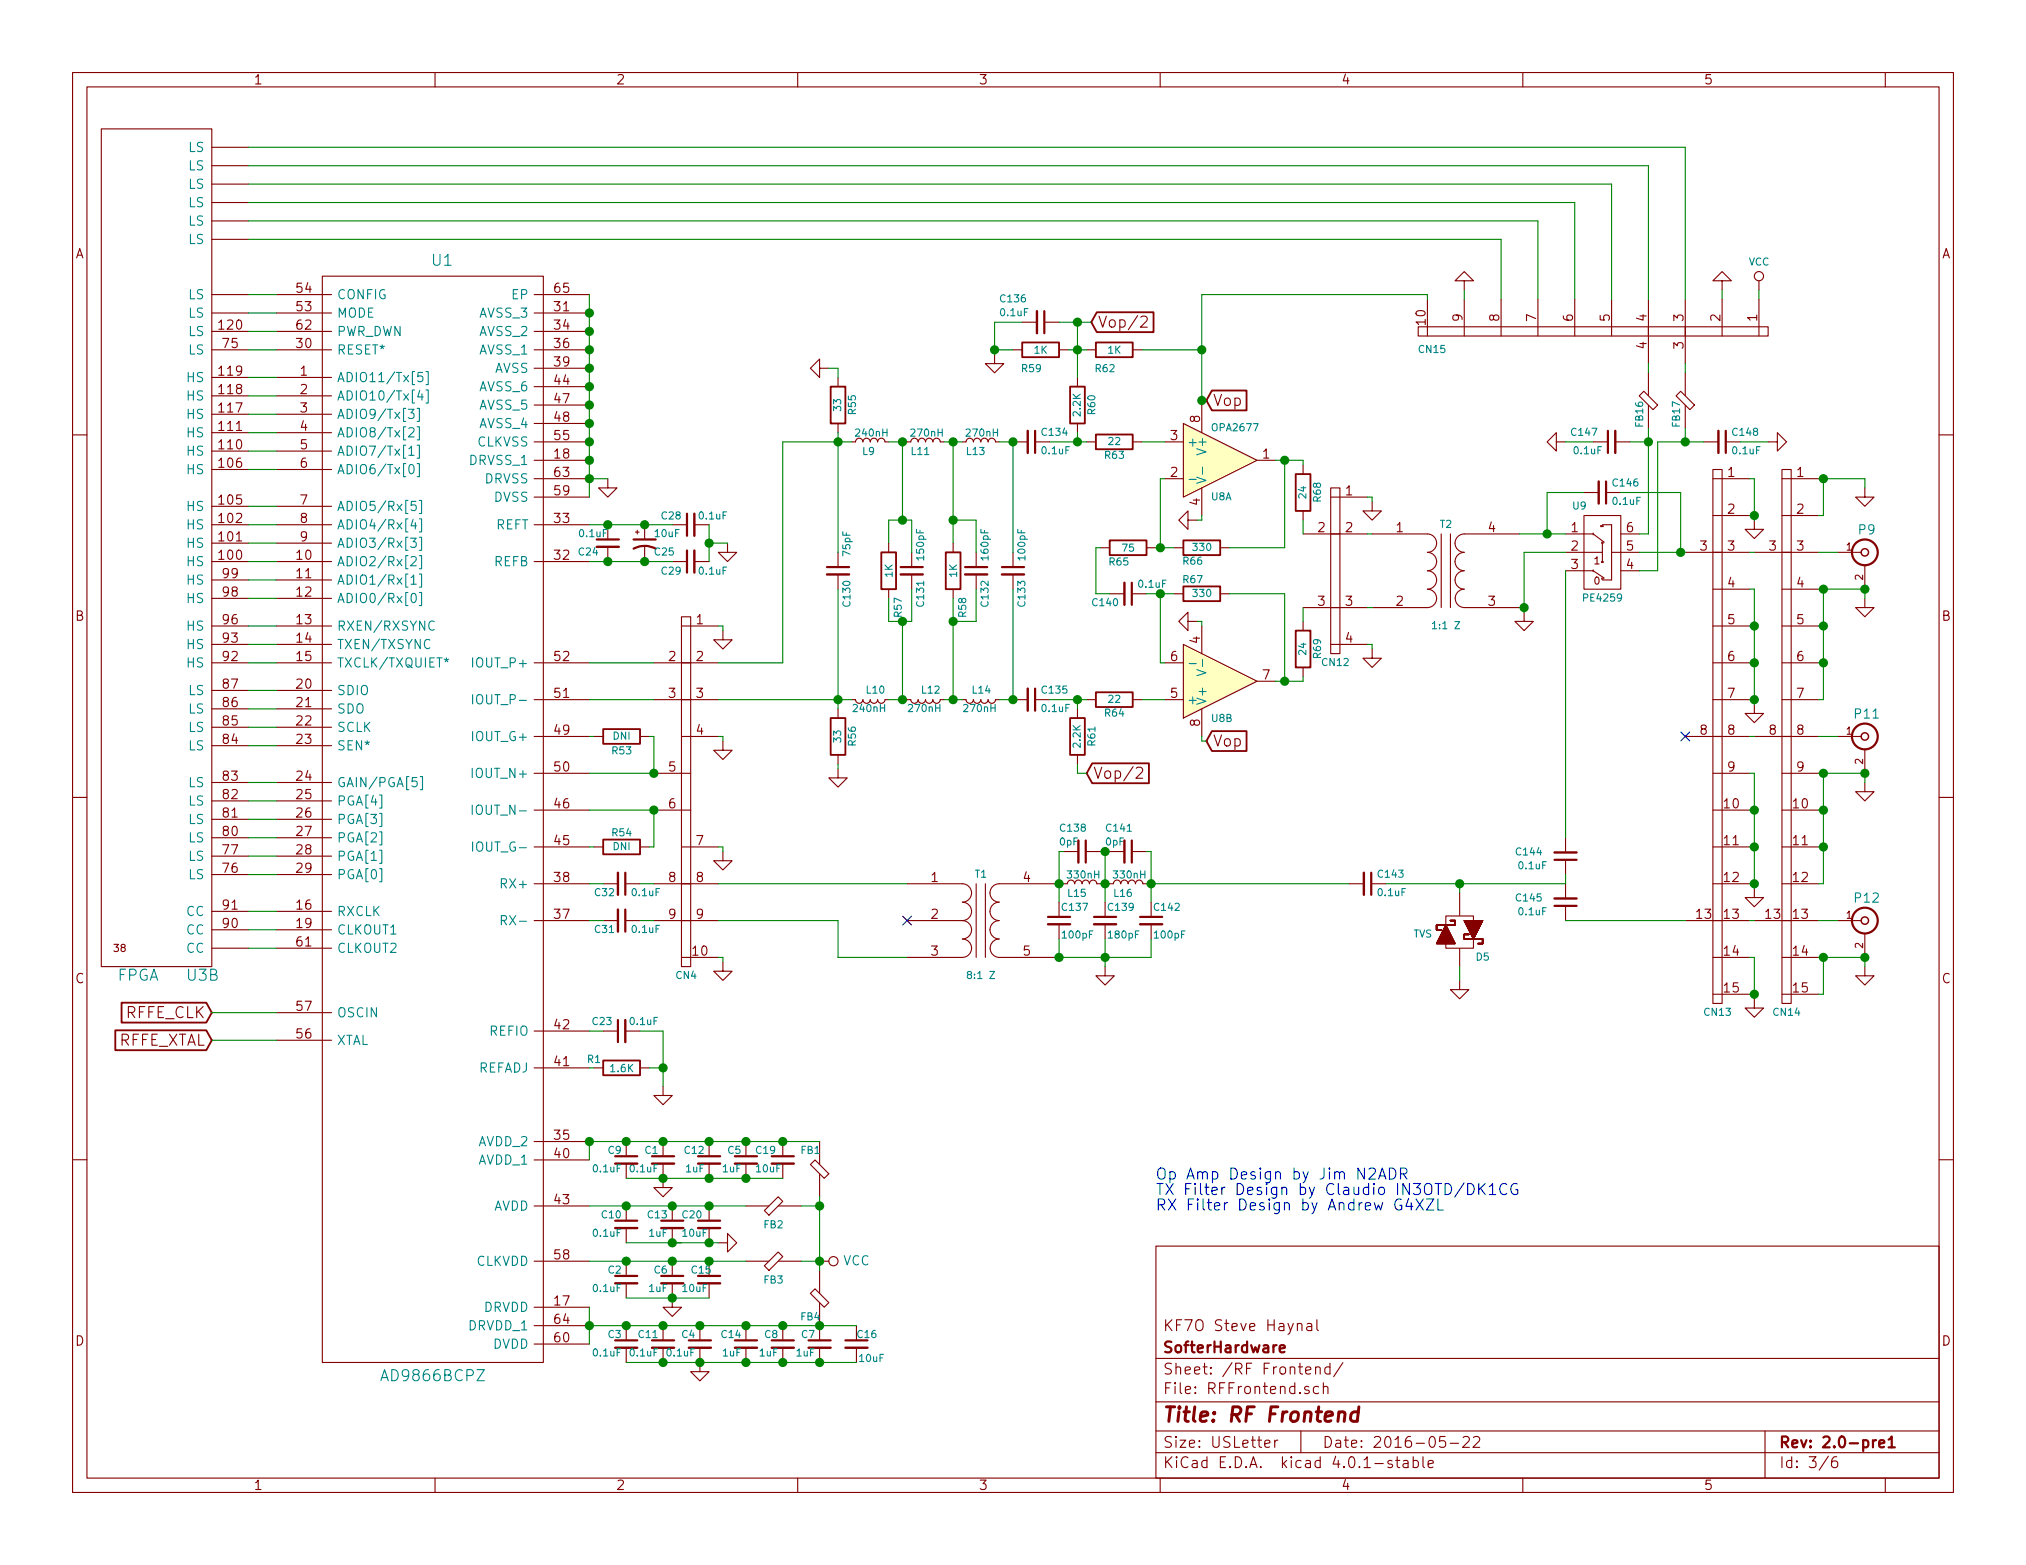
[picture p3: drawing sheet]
<svg xmlns="http://www.w3.org/2000/svg" width="279mm" height="216mm" viewBox="0 0 279 216" stroke-linecap="round" stroke-linejoin="round" font-family="sans-serif">
<defs><g id="words">
<text font-size="2.8" fill="#840000" x="160.4" y="196.2">Title: RF Frontend</text>
<g font-size="2.1" fill="#008484">
<text x="59.6" y="36.7">U1</text>
<text x="16.1" y="135.3">FPGA</text>
<text x="25.8" y="135.3">U3B</text>
<text x="52.9" y="190.6">AD9866BCPZ</text>
</g>
<g font-size="2.1" fill="#840000">
<text x="151.4" y="45.2">Vop/2</text>
<text x="167.3" y="56">Vop</text>
<text x="150.8" y="107.4">Vop/2</text>
<text x="167.3" y="103">Vop</text>
<text x="17.2" y="140.5">RFFE_CLK</text>
<text x="16" y="144.3">RFFE_XTAL</text>
<text x="160.4" y="183.6">KF7O Steve Haynal</text>
<text x="160.4" y="189.6">Sheet: /RF Frontend/</text>
<text x="160.4" y="186.6">SofterHardware</text>
<text x="160.4" y="192.3">File: RFFrontend.sch</text>
<text x="160.4" y="202.5">KiCad E.D.A. kicad 4.0.1-stable</text>
<text x="160.4" y="199.7">Size: USLetter</text>
<text x="182.4" y="199.7">Date: 2016-05-22</text>
<text x="245.4" y="199.7">Rev: 2.0-pre1</text>
<text x="245.4" y="202.5">Id: 3/6</text>
</g>
<g font-size="2.1" fill="#0000c2">
<text x="159.4" y="162.7">Op Amp Design by Jim N2ADR</text>
<text x="159.4" y="164.9">TX Filter Design by Claudio IN3OTD/DK1CG</text>
<text x="159.4" y="167">RX Filter Design by Andrew G4XZL</text>
</g>
<g font-size="1.8" fill="#840000">
<text x="35" y="11.6">1</text>
<text x="85" y="11.6">2</text>
<text x="135" y="11.6">3</text>
<text x="185" y="11.6">4</text>
<text x="235" y="11.6">5</text>
<text x="10.4" y="35.6">A</text>
<text x="267.8" y="35.6">A</text>
<text x="40.9" y="40.4">54</text>
<text x="76.5" y="40.4">65</text>
<text x="30.3" y="45.5">120</text>
<text x="40.9" y="45.5">62</text>
<text x="40.9" y="42.9">53</text>
<text x="76.5" y="42.9">31</text>
<text x="76.5" y="45.5">34</text>
<text x="196.6" y="44.8" transform="rotate(-90 196.6 44.8)">10</text>
<text x="201.7" y="44.3" transform="rotate(-90 201.7 44.3)">9</text>
<text x="206.8" y="44.3" transform="rotate(-90 206.8 44.3)">8</text>
<text x="211.8" y="44.3" transform="rotate(-90 211.8 44.3)">7</text>
<text x="216.9" y="44.3" transform="rotate(-90 216.9 44.3)">6</text>
<text x="222" y="44.3" transform="rotate(-90 222 44.3)">5</text>
<text x="227.1" y="44.3" transform="rotate(-90 227.1 44.3)">4</text>
<text x="232.2" y="44.3" transform="rotate(-90 232.2 44.3)">3</text>
<text x="237.2" y="44.3" transform="rotate(-90 237.2 44.3)">2</text>
<text x="242.3" y="44.3" transform="rotate(-90 242.3 44.3)">1</text>
<text x="30.3" y="51.8">119</text>
<text x="30.8" y="48">75</text>
<text x="40.9" y="48">30</text>
<text x="41.4" y="51.8">1</text>
<text x="76.5" y="53.1">44</text>
<text x="76.5" y="48">36</text>
<text x="76.5" y="50.5">39</text>
<text x="227.1" y="48.1" transform="rotate(-90 227.1 48.1)">4</text>
<text x="232.2" y="48.1" transform="rotate(-90 232.2 48.1)">3</text>
<text x="30.3" y="59.4">111</text>
<text x="30.3" y="56.9">117</text>
<text x="30.3" y="54.4">118</text>
<text x="41.4" y="54.4">2</text>
<text x="41.4" y="56.9">3</text>
<text x="41.4" y="59.4">4</text>
<text x="76.5" y="55.6">47</text>
<text x="76.5" y="58.2">48</text>
<text x="165.5" y="58.3" transform="rotate(-90 165.5 58.3)">8</text>
<text x="30.3" y="62">110</text>
<text x="30.3" y="64.5">106</text>
<text x="41.4" y="62">5</text>
<text x="41.4" y="64.5">6</text>
<text x="76.5" y="65.8">63</text>
<text x="76.5" y="60.7">55</text>
<text x="76.5" y="63.2">18</text>
<text x="161.4" y="65.8">2</text>
<text x="161.4" y="60.7">3</text>
<text x="174.1" y="63.2">1</text>
<text x="238.3" y="65.8">1</text>
<text x="247.8" y="65.8">1</text>
<text x="30.3" y="69.6">105</text>
<text x="41.4" y="69.6">7</text>
<text x="76.5" y="68.3">59</text>
<text x="165.5" y="69.7" transform="rotate(-90 165.5 69.7)">4</text>
<text x="185.6" y="68.3">1</text>
<text x="238.3" y="70.9">2</text>
<text x="247.8" y="70.9">2</text>
<text x="30.3" y="77.2">100</text>
<text x="30.3" y="74.7">101</text>
<text x="30.3" y="72.1">102</text>
<text x="40.9" y="77.2">10</text>
<text x="41.4" y="72.1">8</text>
<text x="41.4" y="74.7">9</text>
<text x="76.5" y="77.2">32</text>
<text x="76.5" y="72.1">33</text>
<text x="181.8" y="73.4">2</text>
<text x="185.6" y="73.4">2</text>
<text x="192.6" y="73.4">1</text>
<text x="205.3" y="73.4">4</text>
<text x="216.7" y="73.4">1</text>
<text x="216.7" y="75.9">2</text>
<text x="224.3" y="75.9">5</text>
<text x="224.3" y="73.4">6</text>
<text x="234.5" y="75.9">3</text>
<text x="238.3" y="75.9">3</text>
<text x="244" y="75.9">3</text>
<text x="247.8" y="75.9">3</text>
<text x="30.8" y="82.3">98</text>
<text x="30.8" y="79.8">99</text>
<text x="40.9" y="79.8">11</text>
<text x="40.9" y="82.3">12</text>
<text x="181.8" y="83.6">3</text>
<text x="185.6" y="83.6">3</text>
<text x="192.6" y="83.6">2</text>
<text x="205.3" y="83.6">3</text>
<text x="216.7" y="78.5">3</text>
<text x="224.3" y="78.5">4</text>
<text x="238.3" y="81">4</text>
<text x="247.8" y="81">4</text>
<text x="10.4" y="85.6">B</text>
<text x="30.8" y="88.6">93</text>
<text x="30.8" y="86.1">96</text>
<text x="40.9" y="86.1">13</text>
<text x="40.9" y="88.6">14</text>
<text x="96" y="86.1">1</text>
<text x="165.5" y="88.7" transform="rotate(-90 165.5 88.7)">4</text>
<text x="185.6" y="88.6">4</text>
<text x="238.3" y="86.1">5</text>
<text x="247.8" y="86.1">5</text>
<text x="267.8" y="85.6">B</text>
<text x="30.8" y="91.2">92</text>
<text x="30.8" y="95">87</text>
<text x="40.9" y="95">20</text>
<text x="40.9" y="91.2">15</text>
<text x="76.5" y="91.2">52</text>
<text x="92.2" y="91.2">2</text>
<text x="96" y="91.2">2</text>
<text x="161.4" y="91.2">6</text>
<text x="174.1" y="93.7">7</text>
<text x="238.3" y="91.2">6</text>
<text x="247.8" y="91.2">6</text>
<text x="30.8" y="100.1">85</text>
<text x="30.8" y="97.5">86</text>
<text x="40.9" y="97.5">21</text>
<text x="40.9" y="100.1">22</text>
<text x="76.5" y="96.3">51</text>
<text x="76.5" y="101.3">49</text>
<text x="92.2" y="96.3">3</text>
<text x="96" y="96.3">3</text>
<text x="96" y="101.3">4</text>
<text x="161.4" y="96.3">5</text>
<text x="165.5" y="100.2" transform="rotate(-90 165.5 100.2)">8</text>
<text x="234.5" y="101.3">8</text>
<text x="238.3" y="96.3">7</text>
<text x="238.3" y="101.3">8</text>
<text x="244" y="101.3">8</text>
<text x="247.8" y="96.3">7</text>
<text x="247.8" y="101.3">8</text>
<text x="30.8" y="107.7">83</text>
<text x="30.8" y="102.6">84</text>
<text x="40.9" y="102.6">23</text>
<text x="40.9" y="107.7">24</text>
<text x="76.5" y="106.4">50</text>
<text x="92.2" y="106.4">5</text>
<text x="238.3" y="106.4">9</text>
<text x="247.8" y="106.4">9</text>
<text x="30.8" y="112.8">81</text>
<text x="30.8" y="110.2">82</text>
<text x="40.9" y="110.2">25</text>
<text x="40.9" y="112.8">26</text>
<text x="76.5" y="111.5">46</text>
<text x="92.2" y="111.5">6</text>
<text x="237.8" y="111.5">10</text>
<text x="247.3" y="111.5">10</text>
<text x="30.8" y="115.3">80</text>
<text x="30.8" y="117.9">77</text>
<text x="40.9" y="115.3">27</text>
<text x="40.9" y="117.9">28</text>
<text x="76.5" y="116.6">45</text>
<text x="96" y="116.6">7</text>
<text x="237.8" y="116.6">11</text>
<text x="247.3" y="116.6">11</text>
<text x="30.8" y="125.5">91</text>
<text x="30.8" y="120.4">76</text>
<text x="40.9" y="125.5">16</text>
<text x="40.9" y="120.4">29</text>
<text x="76.5" y="121.7">38</text>
<text x="92.2" y="121.7">8</text>
<text x="96" y="121.7">8</text>
<text x="128.4" y="121.7">1</text>
<text x="141.1" y="121.7">4</text>
<text x="237.8" y="121.7">12</text>
<text x="247.3" y="121.7">12</text>
<text x="30.8" y="128">90</text>
<text x="40.9" y="130.6">61</text>
<text x="40.9" y="128">19</text>
<text x="76.5" y="126.7">37</text>
<text x="92.2" y="126.7">9</text>
<text x="95.6" y="131.8">10</text>
<text x="96" y="126.7">9</text>
<text x="128.4" y="126.7">2</text>
<text x="128.4" y="131.8">3</text>
<text x="141.1" y="131.8">5</text>
<text x="234" y="126.7">13</text>
<text x="237.8" y="126.7">13</text>
<text x="237.8" y="131.8">14</text>
<text x="243.5" y="126.7">13</text>
<text x="247.3" y="126.7">13</text>
<text x="247.3" y="131.8">14</text>
<text x="10.4" y="135.6">C</text>
<text x="237.8" y="136.9">15</text>
<text x="247.3" y="136.9">15</text>
<text x="267.8" y="135.6">C</text>
<text x="40.9" y="143.3">56</text>
<text x="40.9" y="139.4">57</text>
<text x="76.5" y="142">42</text>
<text x="76.5" y="147.1">41</text>
<text x="76.5" y="159.8">40</text>
<text x="76.5" y="157.2">35</text>
<text x="76.5" y="166.1">43</text>
<text x="76.5" y="173.7">58</text>
<text x="10.4" y="185.6">D</text>
<text x="76.5" y="185.2">60</text>
<text x="76.5" y="182.6">64</text>
<text x="76.5" y="180.1">17</text>
<text x="267.8" y="185.6">D</text>
<text x="35" y="205.5">1</text>
<text x="85" y="205.5">2</text>
<text x="135" y="205.5">3</text>
<text x="185" y="205.5">4</text>
<text x="235" y="205.5">5</text>
</g>
<g font-size="1.8" fill="#008484">
<text x="25.9" y="23.5">LS</text>
<text x="25.9" y="21">LS</text>
<text x="25.9" y="28.6">LS</text>
<text x="25.9" y="26">LS</text>
<text x="25.9" y="33.7">LS</text>
<text x="25.9" y="31.1">LS</text>
<text x="25.9" y="41.3">LS</text>
<text x="46.5" y="41.3">CONFIG</text>
<text x="70.5" y="41.3">EP</text>
<text x="25.9" y="43.8">LS</text>
<text x="25.9" y="46.4">LS</text>
<text x="46.5" y="46.4">PWR_DWN</text>
<text x="46.5" y="43.8">MODE</text>
<text x="66.1" y="43.8">AVSS_3</text>
<text x="66.1" y="46.4">AVSS_2</text>
<text x="25.7" y="52.7">HS</text>
<text x="25.9" y="48.9">LS</text>
<text x="46.5" y="52.7">ADIO11/Tx[5]</text>
<text x="46.5" y="48.9">RESET*</text>
<text x="66.1" y="54">AVSS_6</text>
<text x="66.1" y="48.9">AVSS_1</text>
<text x="68.1" y="51.4">AVSS</text>
<text x="25.7" y="57.8">HS</text>
<text x="25.7" y="55.2">HS</text>
<text x="46.5" y="55.2">ADIO10/Tx[4]</text>
<text x="46.5" y="57.8">ADIO9/Tx[3]</text>
<text x="66.1" y="56.5">AVSS_5</text>
<text x="66.1" y="59.1">AVSS_4</text>
<text x="25.7" y="62.9">HS</text>
<text x="25.7" y="60.3">HS</text>
<text x="25.7" y="65.4">HS</text>
<text x="46.5" y="60.3">ADIO8/Tx[2]</text>
<text x="46.5" y="62.9">ADIO7/Tx[1]</text>
<text x="46.5" y="65.4">ADIO6/Tx[0]</text>
<text x="64.8" y="64.1">DRVSS_1</text>
<text x="65.7" y="61.6">CLKVSS</text>
<text x="163.7" y="61.6">+</text>
<text x="166.4" y="62.4" transform="rotate(-90 166.4 62.4)">V+</text>
<text x="25.7" y="70.5">HS</text>
<text x="46.5" y="70.5">ADIO5/Rx[5]</text>
<text x="66.8" y="66.7">DRVSS</text>
<text x="68.1" y="69.2">DVSS</text>
<text x="25.7" y="75.6">HS</text>
<text x="25.7" y="73">HS</text>
<text x="46.5" y="73">ADIO4/Rx[4]</text>
<text x="46.5" y="75.6">ADIO3/Rx[3]</text>
<text x="68.3" y="73">REFT</text>
<text x="256.4" y="73.7">P9</text>
<text x="25.7" y="83.2">HS</text>
<text x="25.7" y="80.6">HS</text>
<text x="25.7" y="78.1">HS</text>
<text x="46.5" y="78.1">ADIO2/Rx[2]</text>
<text x="46.5" y="80.6">ADIO1/Rx[1]</text>
<text x="46.5" y="83.2">ADIO0/Rx[0]</text>
<text x="68.1" y="78.1">REFB</text>
<text x="25.7" y="89.5">HS</text>
<text x="25.7" y="87">HS</text>
<text x="46.5" y="87">RXEN/RXSYNC</text>
<text x="46.5" y="89.5">TXEN/TXSYNC</text>
<text x="25.7" y="92.1">HS</text>
<text x="25.9" y="95.9">LS</text>
<text x="46.5" y="95.9">SDIO</text>
<text x="46.5" y="92.1">TXCLK/TXQUIET*</text>
<text x="65.5" y="92.1">IOUT_P+</text>
<text x="25.9" y="101">LS</text>
<text x="25.9" y="98.4">LS</text>
<text x="46.5" y="98.4">SDO</text>
<text x="46.5" y="101">SCLK</text>
<text x="65.9" y="97.2">IOUT_P-</text>
<text x="163.7" y="97.2">+</text>
<text x="166.4" y="97.3" transform="rotate(-90 166.4 97.3)">V+</text>
<text x="255.9" y="99.1">P11</text>
<text x="25.9" y="103.5">LS</text>
<text x="46.5" y="103.5">SEN*</text>
<text x="65.3" y="102.2">IOUT_G+</text>
<text x="65.4" y="107.3">IOUT_N+</text>
<text x="25.9" y="113.7">LS</text>
<text x="25.9" y="111.1">LS</text>
<text x="25.9" y="108.6">LS</text>
<text x="46.5" y="108.6">GAIN/PGA[5]</text>
<text x="46.5" y="111.1">PGA[4]</text>
<text x="46.5" y="113.7">PGA[3]</text>
<text x="65.8" y="112.4">IOUT_N-</text>
<text x="25.9" y="116.2">LS</text>
<text x="25.9" y="118.7">LS</text>
<text x="46.5" y="116.2">PGA[2]</text>
<text x="46.5" y="118.7">PGA[1]</text>
<text x="65.7" y="117.5">IOUT_G-</text>
<text x="25.9" y="121.3">LS</text>
<text x="46.5" y="121.3">PGA[0]</text>
<text x="69.4" y="122.6">RX+</text>
<text x="255.9" y="124.5">P12</text>
<text x="25.6" y="131.4">CC</text>
<text x="25.6" y="128.9">CC</text>
<text x="25.6" y="126.4">CC</text>
<text x="46.5" y="131.4">CLKOUT2</text>
<text x="46.5" y="126.4">RXCLK</text>
<text x="46.5" y="128.9">CLKOUT1</text>
<text x="69.8" y="127.6">RX-</text>
<text x="46.5" y="140.3">OSCIN</text>
<text x="67.5" y="142.9">REFIO</text>
<text x="46.5" y="144.1">XTAL</text>
<text x="65.8" y="148">REFADJ</text>
<text x="65.9" y="160.7">AVDD_1</text>
<text x="65.9" y="158.1">AVDD_2</text>
<text x="67.9" y="167">AVDD</text>
<text x="65.5" y="174.6">CLKVDD</text>
<text x="116.3" y="174.5">VCC</text>
<text x="64.6" y="183.5">DRVDD_1</text>
<text x="66.6" y="181">DRVDD</text>
<text x="67.9" y="186.1">DVDD</text>
</g>
<g font-size="1.4" fill="#008484">
<text x="138" y="41.7">C136</text>
<text x="241.1" y="36.6">VCC</text>
<text x="138" y="43.6">0.1uF</text>
<text x="140.9" y="51.3">R59</text>
<text x="142.6" y="48.8">1K</text>
<text x="151.1" y="51.3">R62</text>
<text x="152.8" y="48.8">1K</text>
<text x="195.7" y="48.7">CN15</text>
<text x="116" y="56.6" transform="rotate(-90 116 56.6)">33</text>
<text x="118" y="57.1" transform="rotate(-90 118 57.1)">R55</text>
<text x="149" y="57.3" transform="rotate(-90 149 57.3)">2.2K</text>
<text x="151.1" y="57.1" transform="rotate(-90 151.1 57.1)">R60</text>
<text x="167.3" y="59.5">OPA2677</text>
<text x="226.6" y="58.8" transform="rotate(-90 226.6 58.8)">FB16</text>
<text x="231.7" y="58.8" transform="rotate(-90 231.7 58.8)">FB17</text>
<text x="118.1" y="60.2">240nH</text>
<text x="119" y="62.8">L9</text>
<text x="125.7" y="62.8">L11</text>
<text x="125.7" y="60.2">270nH</text>
<text x="133.3" y="62.8">L13</text>
<text x="133.3" y="60.2">270nH</text>
<text x="143.7" y="62.7">0.1uF</text>
<text x="143.8" y="60.1">C134</text>
<text x="152.4" y="63.3">R63</text>
<text x="152.9" y="61.4">22</text>
<text x="216.8" y="60.1">C147</text>
<text x="217.1" y="62.7">0.1uF</text>
<text x="239" y="62.7">0.1uF</text>
<text x="239" y="60.1">C148</text>
<text x="91.3" y="71.7">C28</text>
<text x="96.5" y="71.7">0.1uF</text>
<text x="167" y="69">U8A</text>
<text x="180.1" y="68.7" transform="rotate(-90 180.1 68.7)">24</text>
<text x="182.2" y="69.2" transform="rotate(-90 182.2 69.2)">R68</text>
<text x="216.9" y="70.3">U9</text>
<text x="222.5" y="69.6">0.1uF</text>
<text x="222.5" y="67.1">C146</text>
<text x="79.8" y="76.6">C24</text>
<text x="80" y="74.1">0.1uF</text>
<text x="90.3" y="76.6">C25</text>
<text x="90.4" y="74.1">10uF</text>
<text x="117.3" y="76.6" transform="rotate(-90 117.3 76.6)">75pF</text>
<text x="127.4" y="77.2" transform="rotate(-90 127.4 77.2)">150pF</text>
<text x="136.3" y="77.2" transform="rotate(-90 136.3 77.2)">160pF</text>
<text x="141.4" y="77.2" transform="rotate(-90 141.4 77.2)">100pF</text>
<text x="154.8" y="76.1">75</text>
<text x="163.2" y="77.9">R66</text>
<text x="164.6" y="76">330</text>
<text x="198.6" y="72.8">T2</text>
<text x="91.3" y="79.3">C29</text>
<text x="96.5" y="79.3">0.1uF</text>
<text x="117.3" y="83.6" transform="rotate(-90 117.3 83.6)">C130</text>
<text x="123.1" y="79.6" transform="rotate(-90 123.1 79.6)">1K</text>
<text x="127.4" y="83.6" transform="rotate(-90 127.4 83.6)">C131</text>
<text x="132" y="79.6" transform="rotate(-90 132 79.6)">1K</text>
<text x="136.3" y="83.6" transform="rotate(-90 136.3 83.6)">C132</text>
<text x="141.4" y="83.6" transform="rotate(-90 141.4 83.6)">C133</text>
<text x="150.7" y="83.6">C140</text>
<text x="153" y="78">R65</text>
<text x="157.1" y="81.1">0.1uF</text>
<text x="163.2" y="80.4">R67</text>
<text x="164.6" y="82.3">330</text>
<text x="218.5" y="83">PE4259</text>
<text x="124.4" y="85.1" transform="rotate(-90 124.4 85.1)">R57</text>
<text x="133.2" y="85.1" transform="rotate(-90 133.2 85.1)">R58</text>
<text x="197.8" y="86.8">1:1 Z</text>
<text x="119.5" y="95.7">L10</text>
<text x="127.2" y="95.7">L12</text>
<text x="134.1" y="95.7">L14</text>
<text x="143.8" y="95.7">C135</text>
<text x="180.1" y="90.3" transform="rotate(-90 180.1 90.3)">24</text>
<text x="182.2" y="90.8" transform="rotate(-90 182.2 90.8)">R69</text>
<text x="182.4" y="91.9">CN12</text>
<text x="117.8" y="98.2">240nH</text>
<text x="125.4" y="98.2">270nH</text>
<text x="133" y="98.2">270nH</text>
<text x="143.7" y="98.2">0.1uF</text>
<text x="152.4" y="98.9">R64</text>
<text x="152.9" y="97">22</text>
<text x="167.1" y="99.6">U8B</text>
<text x="84.5" y="104.1">R53</text>
<text x="84.5" y="102">DNI</text>
<text x="116" y="102.4" transform="rotate(-90 116 102.4)">33</text>
<text x="118" y="102.8" transform="rotate(-90 118 102.8)">R56</text>
<text x="149" y="103" transform="rotate(-90 149 103)">2.2K</text>
<text x="151.1" y="102.8" transform="rotate(-90 151.1 102.8)">R61</text>
<text x="84.5" y="115.4">R54</text>
<text x="84.5" y="117.3">DNI</text>
<text x="146.2" y="116.6">0pF</text>
<text x="146.3" y="114.7">C138</text>
<text x="152.5" y="116.6">0pF</text>
<text x="152.7" y="114.7">C141</text>
<text x="209.2" y="118">C144</text>
<text x="209.5" y="119.9">0.1uF</text>
<text x="82.1" y="123.6">C32</text>
<text x="87.2" y="123.6">0.1uF</text>
<text x="134.5" y="121.1">T1</text>
<text x="146.6" y="125.7">C137</text>
<text x="147.3" y="123.7">L15</text>
<text x="147.3" y="121.2">330nH</text>
<text x="152.9" y="125.7">C139</text>
<text x="153.7" y="123.7">L16</text>
<text x="153.7" y="121.2">330nH</text>
<text x="159.3" y="125.7">C142</text>
<text x="190.1" y="123.6">0.1uF</text>
<text x="190.1" y="121.1">C143</text>
<text x="209.2" y="124.4">C145</text>
<text x="82.1" y="128.7">C31</text>
<text x="87.2" y="128.7">0.1uF</text>
<text x="146.6" y="129.5">100pF</text>
<text x="152.9" y="129.5">180pF</text>
<text x="159.3" y="129.5">100pF</text>
<text x="194.9" y="129.3">TVS</text>
<text x="209.5" y="126.3">0.1uF</text>
<text x="93.2" y="135.1">CN4</text>
<text x="133.7" y="135.1">8:1 Z</text>
<text x="203.6" y="132.5">D5</text>
<text x="81.7" y="141.4">C23</text>
<text x="86.9" y="141.4">0.1uF</text>
<text x="235.1" y="140.1">CN13</text>
<text x="244.6" y="140.1">CN14</text>
<text x="81" y="146.6">R1</text>
<text x="84.2" y="147.9">1.6K</text>
<text x="81.9" y="161.7">0.1uF</text>
<text x="83.9" y="159.2">C9</text>
<text x="86.9" y="161.7">0.1uF</text>
<text x="89" y="159.2">C1</text>
<text x="94.4" y="159.2">C12</text>
<text x="94.6" y="161.7">1uF</text>
<text x="99.7" y="161.7">1uF</text>
<text x="100.4" y="159.2">C5</text>
<text x="104.3" y="159.2">C19</text>
<text x="104.3" y="161.7">10uF</text>
<text x="110.5" y="159.2">FB1</text>
<text x="81.9" y="170.6">0.1uF</text>
<text x="83" y="168.1">C10</text>
<text x="89.4" y="168.1">C13</text>
<text x="89.5" y="170.6">1uF</text>
<text x="94.1" y="168.1">C20</text>
<text x="94.2" y="170.6">10uF</text>
<text x="105.4" y="169.4">FB2</text>
<text x="81.9" y="178.2">0.1uF</text>
<text x="83.9" y="175.7">C2</text>
<text x="89.5" y="178.2">1uF</text>
<text x="90.2" y="175.7">C6</text>
<text x="94.2" y="178.2">10uF</text>
<text x="95.4" y="175.7">C15</text>
<text x="105.4" y="177.1">FB3</text>
<text x="83.9" y="184.6">C3</text>
<text x="88.1" y="184.6">C11</text>
<text x="94.1" y="184.6">C4</text>
<text x="99.5" y="184.6">C14</text>
<text x="105.5" y="184.6">C8</text>
<text x="110.4" y="182.1">FB4</text>
<text x="110.6" y="184.6">C7</text>
<text x="118.3" y="184.6">C16</text>
<text x="81.9" y="187.1">0.1uF</text>
<text x="86.9" y="187.1">0.1uF</text>
<text x="92" y="187.1">0.1uF</text>
<text x="99.7" y="187.1">1uF</text>
<text x="104.7" y="187.1">1uF</text>
<text x="109.8" y="187.1">1uF</text>
<text x="118.6" y="187.9">10uF</text>
</g>
<g font-size="1.4" fill="#840000">
<text x="219.8" y="77.9">1</text>
<text x="254.6" y="75.9">1</text>
<text x="219.8" y="80.6">0</text>
<text x="256.9" y="80" transform="rotate(-90 256.9 80)">2</text>
<text x="254.6" y="101.3">1</text>
<text x="256.9" y="105.4" transform="rotate(-90 256.9 105.4)">2</text>
<text x="15.7" y="131.3">38</text>
<text x="254.6" y="126.7">1</text>
<text x="256.9" y="130.8" transform="rotate(-90 256.9 130.8)">2</text>
</g>
</g></defs>
<g fill="none" stroke="#840000" stroke-width=".15">
<path d="M10 10h259.4v195.9h-259.4zM12 12h255.4v191.9h-255.4zM14 17.8h15.2v115.6h-15.2zM60 10v2M110 10v2M160 10v2M210 10v2M260 10v2M29.2 33h5.1M29.2 30.5h5.1M29.2 27.9h5.1M29.2 25.4h5.1"/>
<path d="M29.2 22.9h5.1M29.2 20.3h5.1M44.4 38.1h30.5v149.9h-30.5zM201.9 38.7h1.3l-1.3-1.2-1.2 1.2h1.2v1.3M237.5 38.7h1.3l-1.3-1.2-1.3 1.2h1.3v1.3M242.6 38.7v1.3M10 60h2M29.2 52.1h5.1M29.2 54.6h5.1M29.2 57.2h5.1M29.2 59.7h5.1M29.2 48.3h5.1"/>
<path d="M29.2 43.2h5.1M29.2 45.7h5.1M29.2 40.6h5.1M38.1 52.1h7.6M38.1 54.6h7.6M38.1 57.2h7.6M38.1 59.7h7.6M38.1 48.3h7.6M38.1 43.2h7.6M38.1 45.7h7.6M38.1 40.6h7.6M73.7 48.3h7.6"/>
<path d="M73.7 43.2h7.6M73.7 45.7h7.6M73.7 53.3h7.6M73.7 40.6h7.6M73.7 55.9h7.6M73.7 58.4h7.6M73.7 50.8h7.6M113 50.8v-1.3l-1.2 1.3 1.2 1.3v-1.3h1.3M115.6 52.1v1.2M115.6 58.4v1.3M137.2 48.9v1.3h1.2l-1.2 1.2-1.3-1.2h1.3M139.7 48.3h1.3"/>
<path d="M141 44.5h2M144.1 44.5h1.9M146 48.3h1.3M148.6 52.1v1.2M148.6 58.4v1.3M149.9 48.3h1.2M156.2 48.3h1.3M157.3 43.8l.3-.2h.3l.2 .2 .1 .2-.1 .3-.8 .8h.9M163.2 58.4l10.2 5.1-10.2 5.1zM165.7 55.9v3.8M195.6 45.1h48.2v1.3h-48.2zM196.8 41.3v5.1"/>
<path d="M201.9 41.3v5.1M207 41.3v5.1M212.1 41.3v5.1M217.2 41.3v5.1M222.2 41.3v5.1M226.1 54.6l.6-.6 1.9 1.9-.6 .6zM227.3 41.3v8.9M227.3 51.4v3.2M227.3 55.9v3.2M231.1 54.6l.7-.6 1.9 1.9-.7 .6zM232.4 41.3v8.9M232.4 51.4v3.2"/>
<path d="M232.4 55.9v3.2M237.5 41.3v5.1M242.6 41.3v5.1M267.4 60h2M29.2 62.2h5.1M29.2 64.8h5.1M29.2 69.9h5.1M29.2 72.4h5.1M29.2 74.9h5.1M29.2 77.5h5.1M38.1 62.2h7.6M38.1 64.8h7.6"/>
<path d="M38.1 69.9h7.6M38.1 72.4h7.6M38.1 74.9h7.6M38.1 77.5h7.6M73.7 72.4h7.6M73.7 77.5h7.6M73.7 66h7.6M73.7 61h7.6M73.7 63.5h7.6M73.7 68.6h7.6M83.8 66v1.3h1.3l-1.3 1.3-1.3-1.3h1.3M83.8 72.4v1.9"/>
<path d="M83.8 75.4v2.1M87.6 73.4h.5M87.9 73.2v.5M88.9 72.4v2M88.9 75.4v2.1M92.7 72.4h1.9M92.7 77.5h1.9M95.8 72.4h2M95.8 77.5h2M100.3 74.9v1.3h1.3l-1.3 1.3-1.2-1.3h1.2M115.6 76.2v1.9M115.6 79.2v2.1"/>
<path d="M117.5 61h.5a.51 .51 0 0 1 .5-.5 .51 .51 0 0 1 .5 .5 .51 .51 0 0 1 .5-.5 .51 .51 0 0 1 .5 .5 .51 .51 0 0 1 .5-.5 .51 .51 0 0 1 .5 .5 .51 .51 0 0 1 .5-.5 .51 .51 0 0 1 .5 .5h.6M122.6 74.9v1.3M125.1 61h.5a.51 .51 0 0 1 .5-.5 .51 .51 0 0 1 .5 .5 .51 .51 0 0 1 .5-.5 .51 .51 0 0 1 .5 .5 .51 .51 0 0 1 .5-.5 .51 .51 0 0 1 .6 .5 .51 .51 0 0 1 .5-.5 .51 .51 0 0 1 .5 .5h.5M125.7 76.2v1.9M125.7 79.2v2.1M131.4 74.9v1.3M132.7 61h.5a.51 .51 0 0 1 .5-.5 .51 .51 0 0 1 .5 .5 .51 .51 0 0 1 .5-.5 .51 .51 0 0 1 .6 .5 .51 .51 0 0 1 .5-.5 .51 .51 0 0 1 .5 .5 .51 .51 0 0 1 .5-.5 .51 .51 0 0 1 .5 .5h.5M134.6 76.2v1.9M134.6 79.2v2.1M139.7 61h2M139.7 76.2v1.9M139.7 79.2v2.1"/>
<path d="M142.9 61h1.9M149.9 61h1.2M151.8 75.6h1.2M156.2 61h1.3M158.1 75.6h1.3M160.7 66h2.5M160.7 61h2.5M161.9 75.6h1.3M163.8 71.8v-1.3l-1.2 1.3 1.2 1.2v-1.2h1.3M165.7 67.3v3.8M168.3 75.6h1.2M173.4 63.5h2.5"/>
<path d="M179.7 73.7h8.9M179.7 64.1v1.3M179.7 70.5v1.3M183.5 67.3h1.3v22.9h-1.3zM183.5 68.6h5.1M189.2 73.7h7.6a1.27 1.27 0 0 1 1.3 1.2 1.27 1.27 0 0 1-1.3 1.3 1.27 1.27 0 0 1 1.3 1.3 1.27 1.27 0 0 1-1.3 1.2 1.27 1.27 0 0 1 1.3 1.3 1.27 1.27 0 0 1-1.3 1.3 1.27 1.27 0 0 1 1.3 1.3 1.27 1.27 0 0 1-1.3 1.2h-7.6M189.2 69.2v1.3h1.3l-1.3 1.3-1.2-1.3h1.2M198.8 73.7v10.1M200 73.7v10.1M209.5 73.7h-7.6a1.27 1.27 0 0 0-1.2 1.2 1.27 1.27 0 0 0 1.2 1.3 1.27 1.27 0 0 0-1.2 1.3 1.27 1.27 0 0 0 1.2 1.2 1.27 1.27 0 0 0-1.2 1.3 1.27 1.27 0 0 0 1.2 1.3 1.27 1.27 0 0 0-1.2 1.3 1.27 1.27 0 0 0 1.2 1.2h7.6M214.6 61v-1.3l-1.2 1.3 1.2 1.2v-1.2h1.3M215.9 76.2h5.1"/>
<path d="M215.9 78.7h3.8l1.5 1.1M215.9 73.7h3.8l1.5 1.1M218.4 71.1h5.1v10.2h-5.1zM218.4 67.9h2.1M219.7 61h1.9M219.7 73.5v.3M219.7 78.6v.3M220.7 72.6h.4M220.7 72.5h.4M220.9 74.9h.2M220.9 77.5h.2M220.9 79.9h.2"/>
<path d="M220.9 79.8h.2M220.9 77.6h.2M220.9 74.8h.2M221 72.4h1.2v7.6h-1.2M221 74.9v2.6M221.6 67.9h1.9M222.2 76.2h3.9M222.8 61h2M223.5 78.7h2.6M223.5 73.7h2.6M232.4 76.2h8.9M234.9 61h2.1"/>
<path d="M236.2 64.8h1.3v73.6h-1.3zM236.2 66h5.1M236.2 71.1h5.1M238.1 61h1.9M241.9 71.8v1.2h1.3l-1.3 1.3-1.2-1.3h1.2M241.9 76.2h8.9M243.8 61h1.3v-1.3l1.3 1.3-1.3 1.2v-1.2M245.7 64.8h1.3v73.6h-1.3zM245.7 66h5.1M245.7 71.1h5.1M253.4 76.2h3.3M257.2 67.3v1.3h1.2l-1.2 1.3-1.3-1.3h1.3"/>
<path d="M257.2 78v3.3M29.2 95.3h5.1M29.2 80h5.1M29.2 97.8h5.1M29.2 82.6h5.1M29.2 91.4h5.1M29.2 86.4h5.1M29.2 88.9h5.1M38.1 95.3h7.6M38.1 80h7.6M38.1 97.8h7.6M38.1 82.6h7.6"/>
<path d="M38.1 91.4h7.6M38.1 86.4h7.6M38.1 88.9h7.6M73.7 96.5h7.6M73.7 91.4h7.6M90.2 96.5h8.9M90.2 91.4h8.9M94 85.1h1.2v48.3h-1.2zM94 86.4h5.1M99.7 87v1.3h1.3l-1.3 1.2-1.3-1.2h1.3M115.6 97.8v1.3M117.5 96.5h.5a.51 .51 0 0 0 .5 .5 .51 .51 0 0 0 .5-.5 .51 .51 0 0 0 .5 .5 .51 .51 0 0 0 .5-.5 .51 .51 0 0 0 .5 .5 .51 .51 0 0 0 .5-.5 .51 .51 0 0 0 .5 .5 .51 .51 0 0 0 .5-.5h.6"/>
<path d="M122.6 81.3v1.3M125.1 96.5h.5a.51 .51 0 0 0 .5 .5 .51 .51 0 0 0 .5-.5 .51 .51 0 0 0 .5 .5 .51 .51 0 0 0 .5-.5 .51 .51 0 0 0 .5 .5 .51 .51 0 0 0 .6-.5 .51 .51 0 0 0 .5 .5 .51 .51 0 0 0 .5-.5h.5M131.4 81.3v1.3M132.7 96.5h.5a.51 .51 0 0 0 .5 .5 .51 .51 0 0 0 .5-.5 .51 .51 0 0 0 .5 .5 .51 .51 0 0 0 .6-.5 .51 .51 0 0 0 .5 .5 .51 .51 0 0 0 .5-.5 .51 .51 0 0 0 .5 .5 .51 .51 0 0 0 .5-.5h.5M139.7 96.5h2M142.9 96.5h1.9M148.6 97.8v1.3M149.9 96.5h1.2M153 81.9h2.1M156.2 96.5h1.3M156.2 81.9h1.9M160.7 96.5h2.5"/>
<path d="M160.7 91.4h2.5M161.9 81.9h1.3M163.2 88.9l10.2 5.1-10.2 5.1zM163.8 85.7v-1.2l-1.2 1.2 1.2 1.3v-1.3h1.3M165.7 86.4v3.8M165.7 97.8v3.8M168.3 81.9h1.2M173.4 94h2.5M179.7 83.8h8.9M179.7 85.7v1.3M179.7 92.1v1.2M183.5 88.9h5.1"/>
<path d="M189.2 89.5v1.3h1.3l-1.3 1.3-1.2-1.3h1.2M210.2 84.5v1.2h1.3l-1.3 1.3-1.3-1.3h1.3M236.2 96.5h5.1M236.2 91.4h5.1M236.2 86.4h5.1M236.2 81.3h5.1M241.9 97.2v1.2h1.3l-1.3 1.3-1.2-1.3h1.2M245.7 96.5h5.1M245.7 91.4h5.1M245.7 86.4h5.1M245.7 81.3h5.1M257.2 82.6v1.2h1.2l-1.2 1.3-1.3-1.3h1.3"/>
<path d="M10 110h2M29.2 100.3h5.1M29.2 102.9h5.1M29.2 108h5.1M29.2 110.5h5.1M29.2 113h5.1M29.2 115.6h5.1M29.2 118.1h5.1M38.1 100.3h7.6M38.1 102.9h7.6M38.1 108h7.6M38.1 110.5h7.6"/>
<path d="M38.1 113h7.6M38.1 115.6h7.6M38.1 118.1h7.6M73.7 106.7h7.6M73.7 116.8h7.6M73.7 111.8h7.6M73.7 101.6h7.6M81.9 116.8h1.3M81.9 101.6h1.3M88.3 116.8h1.2M88.3 101.6h1.2M90.2 106.7h5"/>
<path d="M90.2 111.8h5M94 116.8h5.1M94 101.6h5.1M99.7 102.2v1.3h1.3l-1.3 1.3-1.3-1.3h1.3M99.7 117.5v1.2h1.3l-1.3 1.3-1.3-1.3h1.3M115.6 106v1.3h1.2l-1.2 1.3-1.3-1.3h1.3M115.6 104.1v1.3M146.7 117.5h2M148.6 104.1v1.3M149.9 117.5h1.9M153 117.5h2.1M156.2 117.5h1.9"/>
<path d="M156.7 106l.2-.2h.4l.2 .2 .1 .3-.1 .2-.9 .9h1M215.9 115.6v2M215.9 118.7v2M232.4 101.6h8.9M236.2 106.7h5.1M236.2 116.8h5.1M236.2 111.8h5.1M241.9 101.6h8.9M245.7 106.7h5.1M245.7 116.8h5.1M245.7 111.8h5.1M253.4 101.6h3.3"/>
<path d="M257.2 108v1.2h1.2l-1.2 1.3-1.3-1.3h1.3M257.2 103.4v3.3M267.4 110h2M14 125.7h.1M29.2 130.8h5.1M29.2 125.7h5.1M29.2 128.3h5.1M29.2 120.7h5.1M38.1 130.8h7.6M38.1 125.7h7.6M38.1 139.7h7.6M38.1 128.3h7.6"/>
<path d="M38.1 120.7h7.6M73.7 127h7.6M73.7 121.9h7.6M83.2 127h2M83.2 121.9h2M86.4 127h1.9M86.4 121.9h1.9M90.2 127h8.9M90.2 121.9h8.9M94 132.1h5.1M99.7 132.7v1.3h1.3l-1.3 1.3-1.3-1.3h1.3M125.1 121.9h7.6a1.27 1.27 0 0 1 1.3 1.3 1.27 1.27 0 0 1-1.3 1.3 1.27 1.27 0 0 1 1.3 1.2 1.27 1.27 0 0 1-1.3 1.3"/>
<path d="M125.1 127h7.6M132.7 127a1.27 1.27 0 0 1 1.3 1.3 1.27 1.27 0 0 1-1.3 1.2 1.27 1.27 0 0 1 1.3 1.3 1.27 1.27 0 0 1-1.3 1.3h-7.6M134.6 121.9v10.2M135.9 121.9v10.2M145.4 121.9h-7.6a1.27 1.27 0 0 0-1.3 1.3 1.27 1.27 0 0 0 1.3 1.3 1.27 1.27 0 0 0-1.3 1.2 1.27 1.27 0 0 0 1.3 1.3 1.27 1.27 0 0 0-1.3 1.3 1.27 1.27 0 0 0 1.3 1.2 1.27 1.27 0 0 0-1.2 1.3 1.27 1.27 0 0 0 1.2 1.3h7.6M146 124.5v1.9M146 127.5v2M146.7 121.9h.5a.51 .51 0 0 1 .5-.5 .51 .51 0 0 1 .5 .5 .51 .51 0 0 1 .5-.5 .51 .51 0 0 1 .5 .5 .51 .51 0 0 1 .5-.5 .51 .51 0 0 1 .5 .5 .51 .51 0 0 1 .5-.5 .51 .51 0 0 1 .6 .5h.5M152.4 133.4v1.2h1.3l-1.3 1.3-1.3-1.3h1.3M152.4 124.5v1.9M152.4 127.5v2M153 121.9h.5a.51 .51 0 0 1 .6-.5 .51 .51 0 0 1 .5 .5 .51 .51 0 0 1 .5-.5 .51 .51 0 0 1 .5 .5 .51 .51 0 0 1 .5-.5 .51 .51 0 0 1 .5 .5 .51 .51 0 0 1 .5-.5 .51 .51 0 0 1 .5 .5h.5"/>
<path d="M158.7 124.5v1.9M158.7 127.5v2M186.1 121.9h2M189.2 121.9h1.9M201.3 135.3v1.2h1.3l-1.3 1.3-1.3-1.3h1.3M201.3 123.2v3.1M201.3 130.9v2.5M203.2 127v-.6h-3.8v1.2M203.2 129.5v1.3h-3.8v-.6M215.9 121.9v2.1M215.9 125.1v1.9M232.4 127h8.9"/>
<path d="M236.2 121.9h5.1M236.2 132.1h5.1M236.2 137.2h5.1M241.9 122.6v1.2h1.3l-1.3 1.3-1.2-1.3h1.2M241.9 137.8v1.3h1.3l-1.3 1.2-1.2-1.2h1.2M241.9 127h8.9M245.7 121.9h5.1M245.7 132.1h5.1M245.7 137.2h5.1M253.4 127h3.3M257.2 133.4v1.2h1.2l-1.2 1.3-1.3-1.3h1.3M257.2 128.8v3.3"/>
<path d="M10 160h2M35.6 143.5h.1M38.1 143.5h7.6M73.7 147.3h7.6M73.7 142.2h7.6M73.7 157.5h7.6M81.9 147.3h1.3M83.2 142.2h1.9M86.2 142.2h2.1M86.4 157.5v1.9M88.3 147.3h1.2M91.4 149.9v1.2h1.3l-1.3 1.3-1.2-1.3h1.2"/>
<path d="M91.4 157.5v1.9M97.8 157.5v1.9M102.9 157.5v1.9M107.9 157.5v1.9M113 157.5v3.1M267.4 160h2M73.7 160h7.6M73.7 166.4h7.6M73.7 174h7.6M86.4 160.5v2.1M86.4 166.4v1.9M86.4 169.4v2.1"/>
<path d="M86.4 174v1.9M86.4 177v2.1M91.4 160.5v3.3h1.3l-1.3 1.3-1.2-1.3h1.2M92.7 177v3.3h1.3l-1.3 1.3-1.3-1.3h1.3M92.7 166.4v1.9M92.7 169.4v2.1M92.7 174v1.9M97.8 160.5v2.1M97.8 166.4v1.9M97.8 169.4v2.1M97.8 174v1.9M97.8 177v2.1"/>
<path d="M99.1 171.5h1.2v-1.3l1.3 1.3-1.3 1.2v-1.2M102.9 160.5v2.1M102.9 166.4h3.1M102.9 174h3.1M105.4 174.6l1.9-1.9 .6 .7-1.9 1.9zM107.3 165.1l.6 .6-1.9 1.9-.6-.6zM107.3 166.4h3.2M107.3 174h3.2M107.9 160.5v2.1M111.8 160.7l.6-.7 1.9 1.9-.6 .7zM111.8 178.4l.6-.6 1.9 1.9-.6 .6zM113 162v3.1"/>
<path d="M113 175.3v3.1M113 179.7v5.1M113 174h1.3M159.4 171.9h108v32h-108zM73.7 185.4h7.6M73.7 182.9h7.6M73.7 180.3h7.6M86.4 182.9v1.9M86.4 185.9v2.1M91.4 182.9v1.9M91.4 185.9v2.1M96.5 185.9v3.3h1.3l-1.3 1.3-1.3-1.3h1.3"/>
<path d="M96.5 182.9v1.9M102.9 182.9v1.9M102.9 185.9v2.1M107.9 182.9v1.9M107.9 185.9v2.1M113 185.9v2.1M118.1 182.9v1.9M118.1 185.9v2.1M159.4 197.4h108M159.4 193.4h108M159.4 187.4h108M174.4 199.2l.7-.2v-.2l-.4-.1-.3 .2 .1 .7 .2 .1 .4-.1"/>
<path d="M175.8 198.7v1M176.2 198.7l-.3 .1-.1 .2M178.9 182.7a.38 .38 0 0 1 .7 .1v.8M179.4 197.4v3M180.1 189.1l.7-.2-.1-.3h-.4l-.2 .2v.7l.2 .1 .4-.1M180.3 182.7l.1-.1 .4 .1 .1 .9M180.5 191.3a.37 .37 0 0 0-.6 .2 .54 .54 0 0 0 .6 .3l.1 .2-.1 .2-.2 .1-.4-.1M180.9 182.9l-.5 .1-.2 .2 .1 .3 .1 .1 .5-.1M181.4 188.7a.38 .38 0 0 1 .7 .1v.8M181.4 188.6v1M181.6 182.1v1.3l.2 .2M181.8 191.3h-.4l-.3 .2 .1 .6 .2 .2 .4-.1"/>
<path d="M182.5 191.4a.38 .38 0 0 1 .6 .1v.8M182.5 190.8v1.5M183.4 188.6h-.4l-.3 .2 .1 .6 .2 .2 .4-.1M183.4 188.1v1.5M185.2 188l-1.3 1.9M199.3 198.2h-.7l-.1 .7a.62 .62 0 0 1 .7-.1l.2 .2-.1 .5-.2 .2h-.4l-.2-.2M200 199.1h1.1M201.8 198.3l.2-.1h.5a.37 .37 0 0 1 .1 .6l-.9 .9h.9M203.2 198.3l.2-.1h.5a.37 .37 0 0 1 .1 .6l-.9 .9h1M243.4 197.4v6.5M60 203.9v2M110 203.9v2"/>
<path d="M159.4 200.4h108M160 203.9v2M192 201.5a.37 .37 0 0 0-.6 .2v.1a.54 .54 0 0 0 .6 .2v.2v.2l-.2 .1-.4-.1M192.5 201.5h.5M192.7 201v1.3l.2 .2h.1M193.5 201.5h.2h.4l.1 1M194.2 201.8l-.5 .1-.2 .2v.3l.2 .1 .5-.1M194.9 201.5a.48 .48 0 0 1 .6 .1l.1 .2-.1 .5a.48 .48 0 0 1-.6 .1M194.9 201v1.5M196.2 201v1.3l.2 .2M197 202l.7-.2-.1-.3h-.4l-.2 .2v.7l.2 .1 .4-.1M210 203.9v2"/>
<path d="M252.1 200.9l-1.2 1.9M253.3 201a.59 .59 0 0 0-.7 .6l.1 .7 .2 .2h.3l.2-.2v-.5l-.1-.2-.4-.1-.3 .3M260 203.9v2"/>
<circle cx="242.6" cy="38.1" r=".63"/>
<circle cx="114.9" cy="174" r=".63"/>
</g>
<g fill="none" stroke="#840000" stroke-width=".3">
<path d="M142.7 59.4v3.1M144 42.9v3.1M221.7 59.4v3.1M238 59.4v3.1M82.3 74.4h3M87.4 75.7a3.2 3.2 0 0 1 3 0M87.4 74.4h3M94.7 70.9v3M94.7 75.9v3.1M114 78.2h3.1M124.2 78.2h3.1M133.1 78.2h3"/>
<path d="M138.2 78.2h3M221.5 66.4v3.1M142.7 95v3M156.1 80.4v3M149.7 116v3M156.1 116v3M214.4 118.6h3M86.2 120.4v3M86.2 125.5v3M144.5 126.5h3.1M150.9 126.5h3M157.2 126.5h3.1"/>
<path d="M189.1 120.4v3M214.4 125h3M84.8 159.5h3.1M85.2 140.7v3.1M89.9 159.5h3.1M96.3 159.5h3M101.3 159.5h3.1M106.4 159.5h3.1M84.8 176h3.1M84.8 168.4h3.1M91.2 176h3M91.2 168.4h3"/>
<path d="M96.3 176h3M96.3 168.4h3M84.8 184.9h3.1M89.9 184.9h3.1M95 184.9h3M101.3 184.9h3.1M106.4 184.9h3.1M111.5 184.9h3.1M116.6 184.9h3M176.5 186.1l.7-.2-.1-.3h-.4l-.2 .2 .1 .7 .1 .1 .4-.1M259.2 199.2l.7-.2-.1-.2-.4-.1-.2 .2v.7l.2 .1 .4-.1M260.5 198.6l.4-.4v1.5"/>
<path d="M260.5 199.7h.8"/>
<circle cx="257.2" cy="76.2" r="1.78"/>
<circle cx="257.2" cy="101.6" r="1.78"/>
<circle cx="257.2" cy="127" r="1.78"/>
</g>
<path d="M187.3 194.8a.7 .7 0 0 0-1 .3l-.1 .6 .1 .2 .3 .2 .6-.1M187.4 194.1l-.2 2" fill="none" stroke="#840000" stroke-width=".41"/>
<g fill="none" stroke="#840000" stroke-width=".33">
<path d="M141.7 59.4v3.1M143 42.9v3.1M222.8 59.4v3.1M237 59.4v3.1M82.3 75.4h3M95.8 70.9v3M95.8 75.9v3.1M114 79.2h3.1M124.2 79.2h3.1M133.1 79.2h3M138.2 79.2h3M220.5 66.4v3.1"/>
<path d="M141.7 95v3M155.1 80.4v3M148.7 116v3M155.1 116v3M214.4 117.6h3M85.2 120.4v3M85.2 125.5v3M144.5 127.5h3.1M150.9 127.5h3M157.2 127.5h3.1M188.1 120.4v3M214.4 124h3"/>
<path d="M86.2 140.7v3.1M84.8 160.5h3.1M84.8 177h3.1M84.8 169.4h3.1M89.9 160.5h3.1M91.2 177h3M91.2 169.4h3M96.3 160.5h3M96.3 177h3M96.3 169.4h3M101.3 160.5h3.1M106.4 160.5h3.1"/>
<path d="M84.8 185.9h3.1M89.9 185.9h3.1M95 185.9h3M101.3 185.9h3.1M106.4 185.9h3.1M111.5 185.9h3.1M116.6 185.9h3"/>
</g>
<g fill="none" stroke="#840000" stroke-width=".25">
<path d="M114.6 53.3h2v5.1h-2zM141 47.2h5v2.1h-5zM147.6 53.3h2v5.1h-2zM151.1 59.9h5.1v2.1h-5.1zM151.1 47.2h5.1v2.1h-5.1zM151.3 43.1h7.8v2.7h-7.8l-.8-1.3zM167.1 53.9h4.8v2.7h-4.8l-.7-1.4zM121.5 76.2h2.1v5.1h-2.1zM130.4 76.2h2.1v5.1h-2.1zM153 74.5h5.1v2.1h-5.1zM163.2 74.5h5.1v2.1h-5.1zM178.7 65.4h2v5.1h-2z"/>
<path d="M114.6 99.1h2v5h-2zM147.6 99.1h2v5h-2zM151.1 95.5h5.1v2h-5.1zM163.2 80.9h5.1v2h-5.1zM178.7 87h2v5.1h-2zM83.2 100.6h5.1v2h-5.1zM83.2 115.8h5.1v2.1h-5.1zM150.6 105.3h7.8v2.8h-7.8l-.7-1.4zM167.1 100.9h4.8v2.7h-4.8l-.7-1.4zM16.8 138.3h11.6l.8 1.4-.8 1.4h-11.6zM15.9 142.1h12.5l.8 1.4-.8 1.4h-12.5zM83.2 146.3h5.1v2h-5.1z"/>
</g>
<g fill="none" stroke="#008484" stroke-width=".15">
<path d="M56.3 56.5h.8l-.4 .4 .3 .1v.6l-.1 .1h-.4l-.2-.1M56.4 59.1l.5-.1 .1 .1 .1 .3-.1 .1-.7 .8h.8M57.5 56.3h.3v1.8h-.3M57.5 58.9h.3v1.8h-.3M57.9 53.8l-.3 1h.8M58.2 54.3v.9M58.3 51.4h-.6l-.1 .6 .2-.1 .5 .1v.5l-.2 .2h-.3l-.2-.2M58.8 51.3h.3v1.8h-.3M58.8 53.8h.3v1.8h-.3M56.4 61.9l.3-.4v1.3M56.4 62.8h.7M56.5 64.2l.3-.1a.72 .72 0 0 1-.1 1.3l-.2-.2-.1-.3z"/>
<path d="M56.6 74.2h.8l-.4 .5 .4 .1v.6l-.2 .1h-.4l-.2-.1M56.7 76.9l.5-.1 .2 .1v.2v.2l-.8 .8h.8M56.7 79.7l.3-.4v1.3M57 71.6l-.3 .9h.8M57.3 72.1v.9M57.4 69.2h-.7v.5l.2-.1 .5 .1v.6l-.2 .1h-.3l-.2-.1M57.5 61.4h.3v1.8h-.3M57.5 64h.3v1.8h-.3M57.8 69h.3v1.8h-.3M57.8 71.6h.3v1.8h-.3M57.8 74.1h.3v1.8h-.3M57.8 76.7h.3v1.8h-.3"/>
<path d="M57.8 79.2h.3v1.8h-.3M164 66.1h1M165 65.8l1.3 .5-1.3 .4M165.8 64.4v1M56.7 80.6h.7M56.8 82l.3-.1a.72 .72 0 0 1-.1 1.2l-.2-.1-.1-.3zM57.8 81.7h.3v1.8h-.3M59.9 85.8a.5 .5 0 0 0-.6 0 .5 .5 0 0 0-.2 .6 .47 .47 0 0 0 .3 .5 .47 .47 0 0 0 .5-.1M61.3 90.9l.3 .2 .3-.2M61.4 91.3l.2-.2 .1 .2M65.2 95.8v1.3M164 91.5h1"/>
<path d="M165 92.4l1.3 .4-1.3 .4M165.8 91v.9M57.5 107.3h-.6l-.1 .5 .2-.1 .5 .1v.6l-.2 .1h-.3l-.2-.1M58 107.1h.3v1.8h-.3M65.1 111.1v1.2M65.2 116.2v1.2M69.1 127l.6-.1 .1-.2v-.3l-.2-.1h-.5v1.3"/>
</g>
<g fill="#ffffc2" stroke="#ffffc2" stroke-width=".14">
<path d="M163.2 58.4l10.2 5.1-10.2 5.1z"/>
<path d="M163.2 88.9l10.2 5.1-10.2 5.1z"/>
</g>
<g fill="none" stroke="#008400" stroke-width=".15">
<path d="M34.3 33h172.7v8.3M34.3 30.5h177.8v10.8M34.3 27.9h182.9v13.4M34.3 25.4h187.9v15.9M34.3 22.9h193v18.4M34.3 20.3h198.1v21M34.3 40.6h3.8M34.3 43.2h3.8M34.3 45.7h3.8M34.3 48.3h3.8M34.3 52.1h3.8M34.3 54.6h3.8"/>
<path d="M34.3 57.2h3.8M34.3 59.7h3.8M81.3 40.6v28M114.3 50.8h1.3v1.3M115.6 59.7v16.5M137.2 48.3h2.5M141 44.5h-3.8v4.4M146 44.5h4.5M147.3 48.3h2.6M148.6 44.5v7.6M148.6 59.7v1.3M157.5 48.3h8.2"/>
<path d="M165.7 55.2h.7M196.8 41.3v-.7h-31.1v15.3M201.9 40v1.3M227.3 59.1v14.6h-1.2M227.3 50.2v1.2M232.4 50.2v1.2M232.4 59.1v1.9M237.5 40v1.3M242.6 40v1.3M34.3 77.5h3.8M34.3 72.4h3.8M34.3 74.9h3.8"/>
<path d="M34.3 62.2h3.8M34.3 64.8h3.8M34.3 69.9h3.8M81.3 77.5h11.4M81.3 72.4h11.4M81.3 66h2.5M97.8 72.4v5.1M97.8 74.9h2.5M117.5 61h-9.6v30.4h-8.8M122.6 74.9v-3.1h3.1v4.4M122.6 61h2.5M124.5 61v10.8"/>
<path d="M130.2 61h2.5M131.4 71.8h3.2v4.4M131.4 61v13.9M137.8 61h1.9v15.2M144.8 61h5.1M151.8 75.6h-.7v6.3h1.9M157.5 61h3.2M159.4 75.6h2.5M160.7 66h-.7v9.6M165.7 71.1v.7h-.6M175.9 63.5h3.8v.6M177.2 63.5v12.1h-7.7"/>
<path d="M179.7 71.8v1.9M188.6 73.7h.6M188.6 68.6h.6v.6M209.5 73.7h6.4M215.9 76.2h-5.7v8.3M215.9 78.7v36.9M215.9 61h3.8M218.4 67.9h-5v5.8M223.5 67.9h8.3v8.3M224.8 61h2.5M226.1 76.2h6.3M234.9 61h-6.3v17.7h-2.5"/>
<path d="M240 61h3.8M241.3 66h.6v5.8M241.3 71.1h.6M241.3 76.2h.6M250.8 66h6.4v1.3M250.8 76.2h2.6M251.5 66v5.1h-.7M34.3 80h3.8M34.3 82.6h3.8M34.3 86.4h3.8M34.3 88.9h3.8M34.3 91.4h3.8"/>
<path d="M34.3 95.3h3.8M34.3 97.8h3.8M81.3 91.4h8.9M81.3 96.5h8.9M99.1 86.4h.6v.6M99.1 96.5h18.4M115.6 81.3v16.5M122.6 96.5h2.5M124.5 85.7v10.8M125.7 81.3v4.4h-3.1v-3.1M130.2 96.5h2.5M131.4 82.6v13.9"/>
<path d="M134.6 81.3v4.4h-3.2M139.7 81.3v15.2h-1.9M144.8 96.5h5.1M148.6 96.5v1.3M157.5 96.5h3.2M158.1 81.9h3.8M160 81.9v9.5h.7M165.1 85.7h.6v.7M169.5 81.9h7.7v12.1M179.7 93.3v.7h-3.8M179.7 83.8v1.9M188.6 88.9h.6v.6"/>
<path d="M188.6 83.8h.6M209.5 83.8h.7M241.3 86.4h.6M241.3 91.4h.6M241.3 96.5h.6M241.3 81.3h.6v15.9M250.8 86.4h.7M250.8 91.4h.7M250.8 81.3h6.4v1.3M251.5 81.3v15.2h-.7M34.3 100.3h3.8M34.3 102.9h3.8"/>
<path d="M34.3 108h3.8M34.3 110.5h3.8M34.3 113h3.8M34.3 115.6h3.8M34.3 118.1h3.8M81.3 101.6h.6M81.3 111.8h8.9v5h-.7M81.3 116.8h.6M89.5 101.6h.7v5.1h-8.9M99.1 101.6h.6v.6M99.1 116.8h.6v.7M115.6 105.4v.6"/>
<path d="M146.7 117.5h-.7v7M148.6 105.4v1.3h1.3M151.8 117.5h1.2M152.4 117.5v7M158.1 117.5h.6v7M165.7 101.6v.6h.7M241.3 101.6h.6M241.3 106.7h.6v15.9M241.3 111.8h.6M241.3 116.8h.6M250.8 101.6h2.6M250.8 106.7h6.4v1.3"/>
<path d="M250.8 111.8h.7M250.8 116.8h.7M251.5 106.7v15.2h-.7M29.2 139.7h8.9M34.3 120.7h3.8M34.3 125.7h3.8M34.3 128.3h3.8M34.3 130.8h3.8M81.3 121.9h1.9M81.3 127h1.9M88.3 121.9h1.9M88.3 127h1.9"/>
<path d="M99.1 121.9h26M99.1 127h16.5v5.1h9.5M99.1 132.1h.6v.6M145.4 121.9h1.3M146 129.5v2.6M151.8 121.9h1.2M152.4 129.5v3.9M158.1 121.9h28M158.7 129.5v2.6h-13.3M201.3 121.9v1.3M201.3 133.4v1.9M215.9 120.7v1.2h-24.8"/>
<path d="M215.9 127h16.5M241.3 121.9h.6M241.3 127h.6M241.3 132.1h.6v5.7M241.3 137.2h.6M250.8 127h2.6M250.8 132.1h6.4v1.3M251.5 132.1v5.1h-.7M29.2 143.5h8.9M81.3 142.2h1.9M81.3 147.3h.6M88.3 142.2h3.1v7.7"/>
<path d="M89.5 147.3h1.9M113 157.5h-31.7v2.5M81.3 174h21.6M81.3 166.4h21.6M86.4 162.6h21.5M86.4 171.5h12.7M86.4 179.1h11.4M110.5 174h2.5M110.5 166.4h2.5M113 165.1v10.2M81.3 180.3v5.1M81.3 182.9h36.8"/>
<path d="M86.4 188h31.7"/>
</g>
<g fill="#008400" stroke="#008400" stroke-width=".25">
<circle cx="83.8" cy="77.5" r=".51"/>
<circle cx="83.8" cy="72.4" r=".51"/>
<circle cx="88.9" cy="72.4" r=".51"/>
<circle cx="88.9" cy="77.5" r=".51"/>
<circle cx="81.3" cy="157.5" r=".51"/>
<circle cx="81.3" cy="43.2" r=".51"/>
<circle cx="81.3" cy="45.7" r=".51"/>
<circle cx="81.3" cy="48.3" r=".51"/>
<circle cx="81.3" cy="50.8" r=".51"/>
<circle cx="81.3" cy="53.3" r=".51"/>
<circle cx="81.3" cy="55.9" r=".51"/>
<circle cx="81.3" cy="58.4" r=".51"/>
<circle cx="81.3" cy="61" r=".51"/>
<circle cx="81.3" cy="63.5" r=".51"/>
<circle cx="81.3" cy="66" r=".51"/>
<circle cx="86.4" cy="157.5" r=".51"/>
<circle cx="91.4" cy="157.5" r=".51"/>
<circle cx="97.8" cy="157.5" r=".51"/>
<circle cx="102.9" cy="157.5" r=".51"/>
<circle cx="108" cy="182.9" r=".51"/>
<circle cx="102.9" cy="182.9" r=".51"/>
<circle cx="96.5" cy="182.9" r=".51"/>
<circle cx="91.4" cy="182.9" r=".51"/>
<circle cx="86.4" cy="182.9" r=".51"/>
<circle cx="81.3" cy="182.9" r=".51"/>
<circle cx="86.4" cy="174" r=".51"/>
<circle cx="92.7" cy="174" r=".51"/>
<circle cx="92.7" cy="166.4" r=".51"/>
<circle cx="86.4" cy="166.4" r=".51"/>
<circle cx="92.7" cy="171.5" r=".51"/>
<circle cx="91.4" cy="188" r=".51"/>
<circle cx="96.5" cy="188" r=".51"/>
<circle cx="102.9" cy="188" r=".51"/>
<circle cx="108" cy="188" r=".51"/>
<circle cx="92.7" cy="179.1" r=".51"/>
<circle cx="91.4" cy="162.6" r=".51"/>
<circle cx="97.8" cy="162.6" r=".51"/>
<circle cx="97.8" cy="74.9" r=".51"/>
<circle cx="113" cy="182.9" r=".51"/>
<circle cx="113" cy="188" r=".51"/>
<circle cx="97.8" cy="171.5" r=".51"/>
<circle cx="97.8" cy="166.4" r=".51"/>
<circle cx="108" cy="157.5" r=".51"/>
<circle cx="102.9" cy="162.6" r=".51"/>
<circle cx="113" cy="174" r=".51"/>
<circle cx="113" cy="166.4" r=".51"/>
<circle cx="97.8" cy="174" r=".51"/>
<circle cx="90.2" cy="106.7" r=".51"/>
<circle cx="90.2" cy="111.8" r=".51"/>
<circle cx="91.4" cy="147.3" r=".51"/>
<circle cx="160" cy="75.6" r=".51"/>
<circle cx="160" cy="81.9" r=".51"/>
<circle cx="115.6" cy="96.5" r=".51"/>
<circle cx="257.2" cy="132.1" r=".51"/>
<circle cx="241.9" cy="71.1" r=".51"/>
<circle cx="251.5" cy="66" r=".51"/>
<circle cx="241.9" cy="96.5" r=".51"/>
<circle cx="241.9" cy="91.4" r=".51"/>
<circle cx="241.9" cy="86.4" r=".51"/>
<circle cx="251.5" cy="81.3" r=".51"/>
<circle cx="251.5" cy="86.4" r=".51"/>
<circle cx="251.5" cy="91.4" r=".51"/>
<circle cx="251.5" cy="106.7" r=".51"/>
<circle cx="251.5" cy="111.8" r=".51"/>
<circle cx="251.5" cy="116.8" r=".51"/>
<circle cx="241.9" cy="121.9" r=".51"/>
<circle cx="241.9" cy="116.8" r=".51"/>
<circle cx="241.9" cy="111.8" r=".51"/>
<circle cx="241.9" cy="137.2" r=".51"/>
<circle cx="251.5" cy="132.1" r=".51"/>
<circle cx="257.2" cy="106.7" r=".51"/>
<circle cx="257.2" cy="81.3" r=".51"/>
<circle cx="201.3" cy="121.9" r=".51"/>
<circle cx="146.1" cy="121.9" r=".51"/>
<circle cx="152.4" cy="121.9" r=".51"/>
<circle cx="158.8" cy="121.9" r=".51"/>
<circle cx="152.4" cy="132.1" r=".51"/>
<circle cx="146.1" cy="132.1" r=".51"/>
<circle cx="152.4" cy="117.5" r=".51"/>
<circle cx="210.2" cy="83.8" r=".51"/>
<circle cx="231.8" cy="76.2" r=".51"/>
<circle cx="213.4" cy="73.7" r=".51"/>
<circle cx="177.2" cy="94" r=".51"/>
<circle cx="177.2" cy="63.5" r=".51"/>
<circle cx="148.6" cy="96.5" r=".51"/>
<circle cx="148.6" cy="61" r=".51"/>
<circle cx="131.4" cy="96.5" r=".51"/>
<circle cx="131.4" cy="85.7" r=".51"/>
<circle cx="131.4" cy="61" r=".51"/>
<circle cx="131.4" cy="71.8" r=".51"/>
<circle cx="124.5" cy="61" r=".51"/>
<circle cx="124.5" cy="71.8" r=".51"/>
<circle cx="124.5" cy="96.5" r=".51"/>
<circle cx="124.5" cy="85.7" r=".51"/>
<circle cx="115.6" cy="61" r=".51"/>
<circle cx="139.7" cy="61" r=".51"/>
<circle cx="139.7" cy="96.5" r=".51"/>
<circle cx="165.7" cy="55.2" r=".51"/>
<circle cx="148.6" cy="48.3" r=".51"/>
<circle cx="148.6" cy="44.5" r=".51"/>
<circle cx="137.2" cy="48.3" r=".51"/>
<circle cx="227.3" cy="61" r=".51"/>
<circle cx="232.4" cy="61" r=".51"/>
<circle cx="165.7" cy="48.3" r=".51"/>
</g>
<g fill="none" stroke="#840000" stroke-width=".2">
<path d="M200 127h.7v.6h-2.6v.7h.7M202.6 128.9h-.7v.6h2.6v.7h-.7"/>
<circle cx="257.2" cy="76.2" r=".51"/>
<circle cx="257.2" cy="101.6" r=".51"/>
<circle cx="257.2" cy="127" r=".51"/>
</g>
<path d="M231.8 101l1.2 1.2M233 101l-1.2 1.2M124.5 126.4l1.2 1.2M125.7 126.4l-1.2 1.2" fill="none" stroke="#000084" stroke-width=".15"/>
<g fill="#840000" stroke="#840000" stroke-width=".15">
<path d="M201.9 127h2.6l-1.3 2.5z"/>
<path d="M199.4 127.6l1.3 2.6h-2.6z"/>
</g>
<g fill="none" stroke="#0000c2" stroke-width=".15">
<path d="M188.8 161.3l.2-.2h.4l.2 .2 .1 .3-.1 .2-.9 .9h1M190.1 162.7l.5-1.6 .5 1.6M190.2 162.2h.8M191.6 161.1a.77 .77 0 0 1 .9 .8 .77 .77 0 0 1-.9 .8zM193.1 162h.6a.42 .42 0 0 0 .3-.5 .42 .42 0 0 0-.3-.4h-.6v1.6M193.5 162l.5 .7M194.3 165.3l-.4 1.1h.9M194.6 165.9v1M195.3 165.4l1 1.5M196.3 165.4l-1 1.5M196.7 165.4h1l-1 1.5h1M198.3 165.4v1.5h.7"/>
<path d="M202.4 163.3a.77 .77 0 0 1 .9 .7 .77 .77 0 0 1-.9 .8zM203.9 163.3v1.5M204.2 163.9l.6 .9M204.8 163.3l-.9 .8M205.4 163.7l.4-.4v1.5M205.4 164.8h.9M207.8 163.4a.62 .62 0 0 0-.8 0 .62 .62 0 0 0-.2 .7 .58 .58 0 0 0 .3 .6 .58 .58 0 0 0 .7-.1M209.2 163.3a.75 .75 0 0 0-.9 .6 .75 .75 0 0 0 .6 .9l.4-.2v-.5h-.3"/>
</g>
<use href="#words"/>
</svg>
